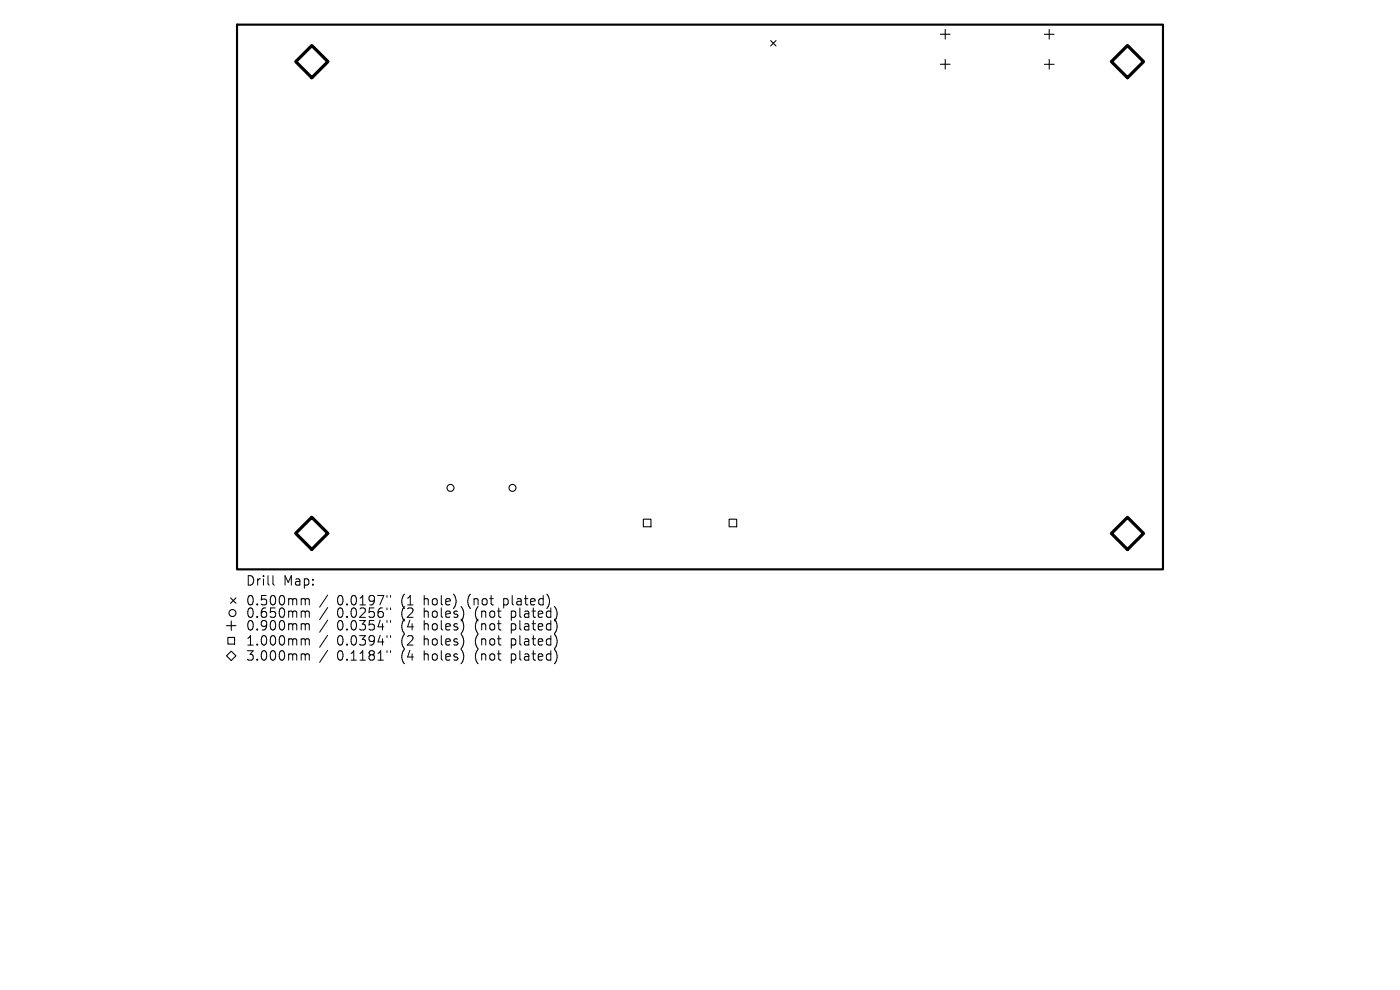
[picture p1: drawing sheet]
<svg xmlns="http://www.w3.org/2000/svg" width="297mm" height="210mm" viewBox="0 0 297 210" stroke-linecap="round" stroke-linejoin="round" font-family="sans-serif">
<defs><g id="words">
<g font-size="2.8">
<text x="52.1" y="124.5">Drill</text>
<text x="60.1" y="124.5">Map:</text>
<text x="52.1" y="128.7">0.500mm</text>
<text x="52.1" y="131.3">0.650mm</text>
<text x="71.5" y="128.7">0.0197&quot;</text>
<text x="71.5" y="131.3">0.0256&quot;</text>
<text x="85.2" y="128.7">(1</text>
<text x="85.2" y="131.3">(2</text>
<text x="90.2" y="128.7">hole)</text>
<text x="90.2" y="131.3">holes)</text>
<text x="99.6" y="128.7">(not</text>
<text x="101.2" y="131.3">(not</text>
<text x="107.4" y="128.7">plated)</text>
<text x="109.1" y="131.3">plated)</text>
<text x="52.1" y="134">0.900mm</text>
<text x="52.1" y="137.2">1.000mm</text>
<text x="71.5" y="134">0.0354&quot;</text>
<text x="71.5" y="137.2">0.0394&quot;</text>
<text x="85.2" y="134">(4</text>
<text x="85.2" y="137.2">(2</text>
<text x="90.2" y="134">holes)</text>
<text x="90.2" y="137.2">holes)</text>
<text x="101.2" y="134">(not</text>
<text x="101.2" y="137.2">(not</text>
<text x="109.1" y="134">plated)</text>
<text x="109.1" y="137.2">plated)</text>
<text x="52.1" y="140.4">3.000mm</text>
<text x="71.5" y="140.4">0.1181&quot;</text>
<text x="85.2" y="140.4">(4</text>
<text x="90.2" y="140.4">holes)</text>
<text x="101.2" y="140.4">(not</text>
<text x="109.1" y="140.4">plated)</text>
</g>
</g></defs>
<path d="M50.3 5.2h196.4v115.6h-196.4z" fill="none" stroke="#000" stroke-width=".45"/>
<g fill="none" stroke="#000" stroke-width=".23">
<path d="M163.5 8.6l1.1 1.1M164.6 8.6l-1.1 1.1M199.5 7.3h2M199.5 13.6h2M200.5 6.2v2.1M200.5 12.6v2.1M221.6 7.3h2M221.6 13.6h2M222.6 6.3v2M222.6 12.6v2.1M136.5 110.1h1.6v1.6h-1.6zM154.7 110.1h1.6v1.6h-1.6z"/>
<path d="M48.1 139.1l1-1 1 1-1 1zM48.1 132.7h2M48.3 135.2h1.5v1.4h-1.5zM48.9 126.8l1.2 1.2M49.1 131.7v2M50.1 126.8l-1.2 1.2"/>
<circle cx="95.6" cy="103.5" r=".74"/>
<circle cx="108.7" cy="103.5" r=".74"/>
<circle cx="49.3" cy="130" r=".74"/>
</g>
<path d="M62.7 13.1l3.5-3.4 3.4 3.4-3.4 3.4zM235.8 13.1l3.4-3.4 3.4 3.4-3.4 3.4zM62.7 113.1l3.4-3.4 3.4 3.4-3.4 3.4zM235.8 113.2l3.4-3.5 3.4 3.5-3.4 3.4z" fill="none" stroke="#000" stroke-width=".68"/>
<g fill="none" stroke="#000" stroke-width=".21">
<path d="M57.9 122.1v1.7l.3 .3M64.2 127h.3l.3 .3M64.2 129.6l.5 .1 .1 .2M64.2 132.3h.3l.3 .3M64.2 135.5h.3l.3 .3M64.2 138.7l.5 .1 .1 .2M64.8 127.3l.2-.3 .5 .1 .1 1.2M64.8 127.3v1M64.8 129.9v1.1M64.8 132.6v1M64.8 135.8v1M64.8 139v1"/>
<path d="M64.8 129.9l.2-.3 .5 .1 .1 1.3M64.8 132.6l.2-.3 .5 .1 .1 1.2M64.8 135.8l.2-.3 .5 .1 .1 1.2M64.8 139l.2-.3 .5 .1 .1 1.2M69.5 126.2l-1.7 2.6M69.5 128.9l-1.7 2.5M69.5 131.5l-1.7 2.6M69.5 134.7l-1.7 2.6M69.5 137.9l-1.7 2.6M82.1 126.3v.4M82.1 129v.3M82.1 131.6v.4"/>
<path d="M82.1 134.8v.4M82.1 138v.4M82.9 126.3v.4M82.9 129v.3M82.9 131.6v.4M82.9 134.8v.4M82.9 138v.4"/>
</g>
<use href="#words"/>
</svg>
